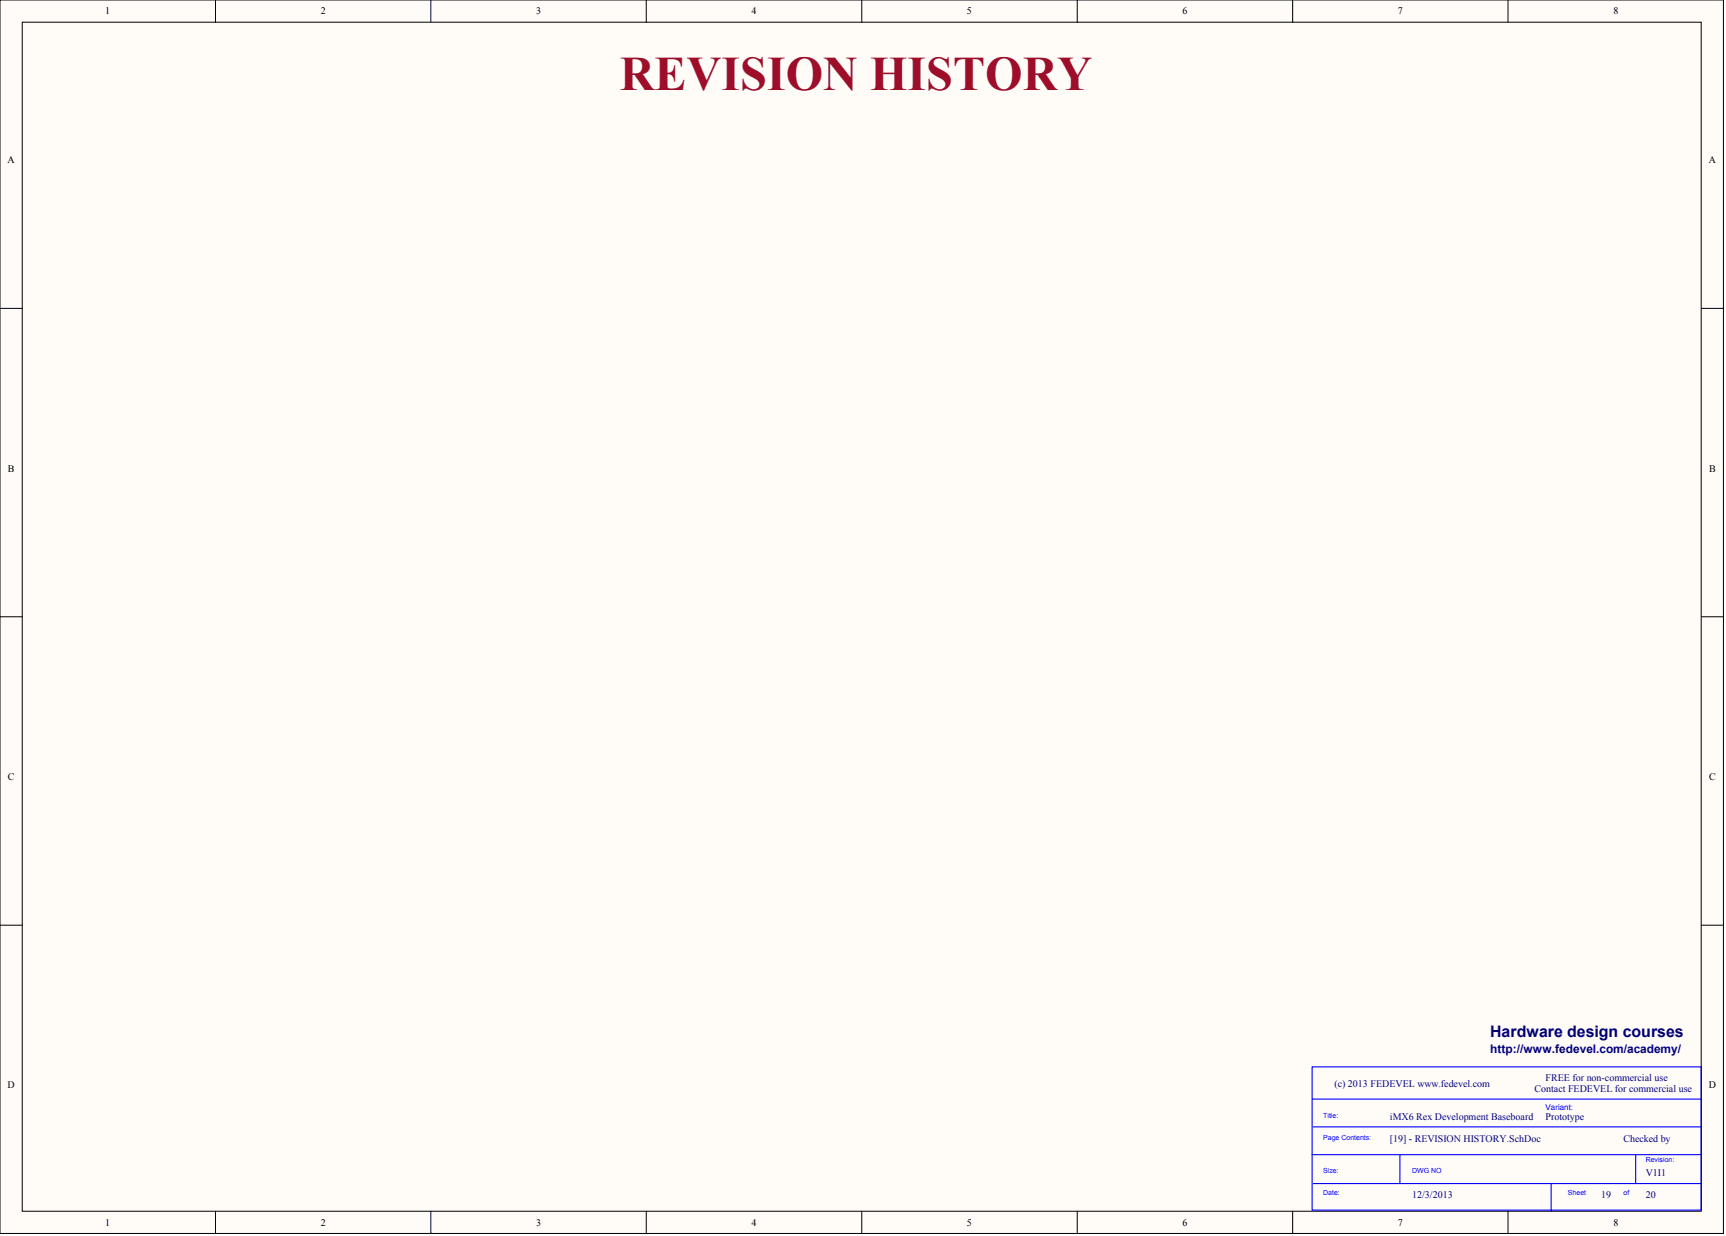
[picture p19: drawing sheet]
<svg xmlns="http://www.w3.org/2000/svg" width="655mm" height="469mm" viewBox="0 0 655 469" stroke-linecap="round" stroke-linejoin="round" font-family="sans-serif">
<defs><g id="words">
<text font-size="18.3" fill="#9e0e29" x="235.1" y="34">REVISION HISTORY</text>
<text font-size="6" fill="#000080" x="565.2" y="393.3">Hardware design courses</text>
<text font-size="4.5" fill="#000080" x="565.2" y="399.5">http://www.fedevel.com/academy/</text>
<g font-size="3.8">
<text x="39.9" y="5.5">1</text>
<text x="121.7" y="5.5">2</text>
<text x="203.4" y="5.5">3</text>
<text x="285.1" y="5.5">4</text>
<text x="366.8" y="5.5">5</text>
<text x="448.6" y="5.5">6</text>
<text x="530.3" y="5.5">7</text>
<text x="612" y="5.5">8</text>
<text x="2.8" y="61.9">A</text>
<text x="648.2" y="61.9">A</text>
<text x="3" y="178.9">B</text>
<text x="648.3" y="178.9">B</text>
<text x="3" y="295.8">C</text>
<text x="648.3" y="295.8">C</text>
<text x="2.8" y="412.8">D</text>
<text x="648.2" y="412.8">D</text>
<text x="39.9" y="465">1</text>
<text x="121.7" y="465">2</text>
<text x="203.4" y="465">3</text>
<text x="285.1" y="465">4</text>
<text x="366.8" y="465">5</text>
<text x="448.6" y="465">6</text>
<text x="530.3" y="465">7</text>
<text x="612" y="465">8</text>
</g>
<g font-size="3.8" fill="#000080">
<text x="506.2" y="412.3">(c) 2013 FEDEVEL www.fedevel.com</text>
<text x="586.3" y="410.2">FREE for non-commercial use</text>
<text x="582.1" y="414.4">Contact FEDEVEL for commercial use</text>
<text x="527.3" y="424.9">iMX6 Rex Development Baseboard</text>
<text x="586.3" y="424.9">Prototype</text>
<text x="527.3" y="433.4">[19] - REVISION HISTORY.SchDoc</text>
<text x="615.9" y="433.4">Checked by</text>
<text x="624.3" y="446">V1I1</text>
<text x="535.7" y="454.4">12/3/2013</text>
<text x="607.4" y="454.4">19</text>
<text x="624.3" y="454.4">20</text>
</g>
<text font-size="3" fill="#00f" x="586.3" y="420.9">Variant:</text>
<g font-size="2.7" fill="#00f">
<text x="502" y="424">Title:</text>
<text x="502" y="432.4">Page Contents:</text>
<text x="624.3" y="440.8">Revision:</text>
<text x="502" y="445">Size:</text>
<text x="535.7" y="445">DWG NO</text>
<text x="502" y="453.5">Date:</text>
<text x="594.8" y="453.5">Sheet</text>
<text x="615.9" y="453.5">of</text>
</g>
</g></defs>
<g fill="#fffcf8" stroke="#000" stroke-width=".38">
<path d="M0 0h653.8v467.9h-653.8z"/>
<path d="M8.4 8.4h636.9v451h-636.9z"/>
</g>
<g fill="none" stroke="#000" stroke-width=".38">
<path d="M81.7 0v8.4M163.5 0v8.4M245.2 0v8.4M326.9 0v8.4M408.7 0v8.4M490.4 0v8.4M572.1 0v8.4M0 117h8.4M645.4 117h8.4M0 234h8.4M645.4 234h8.4M0 350.9h8.4"/>
<path d="M645.4 350.9h8.4M81.7 459.5v8.4M163.5 459.5v8.4M245.2 459.5v8.4M326.9 459.5v8.4M408.7 459.5v8.4M490.4 459.5v8.4M572.1 459.5v8.4"/>
</g>
<path d="M497.8 404.7h147.5v54.3h-147.5zM497.8 416.9h147.6M497.8 438h147.6M498.2 427.5h147.2M531.1 438v11M620.5 438v11M498.2 449h147.2M588.4 449v10.5" fill="none" stroke="#00f" stroke-width=".42"/>
<use href="#words"/>
</svg>
